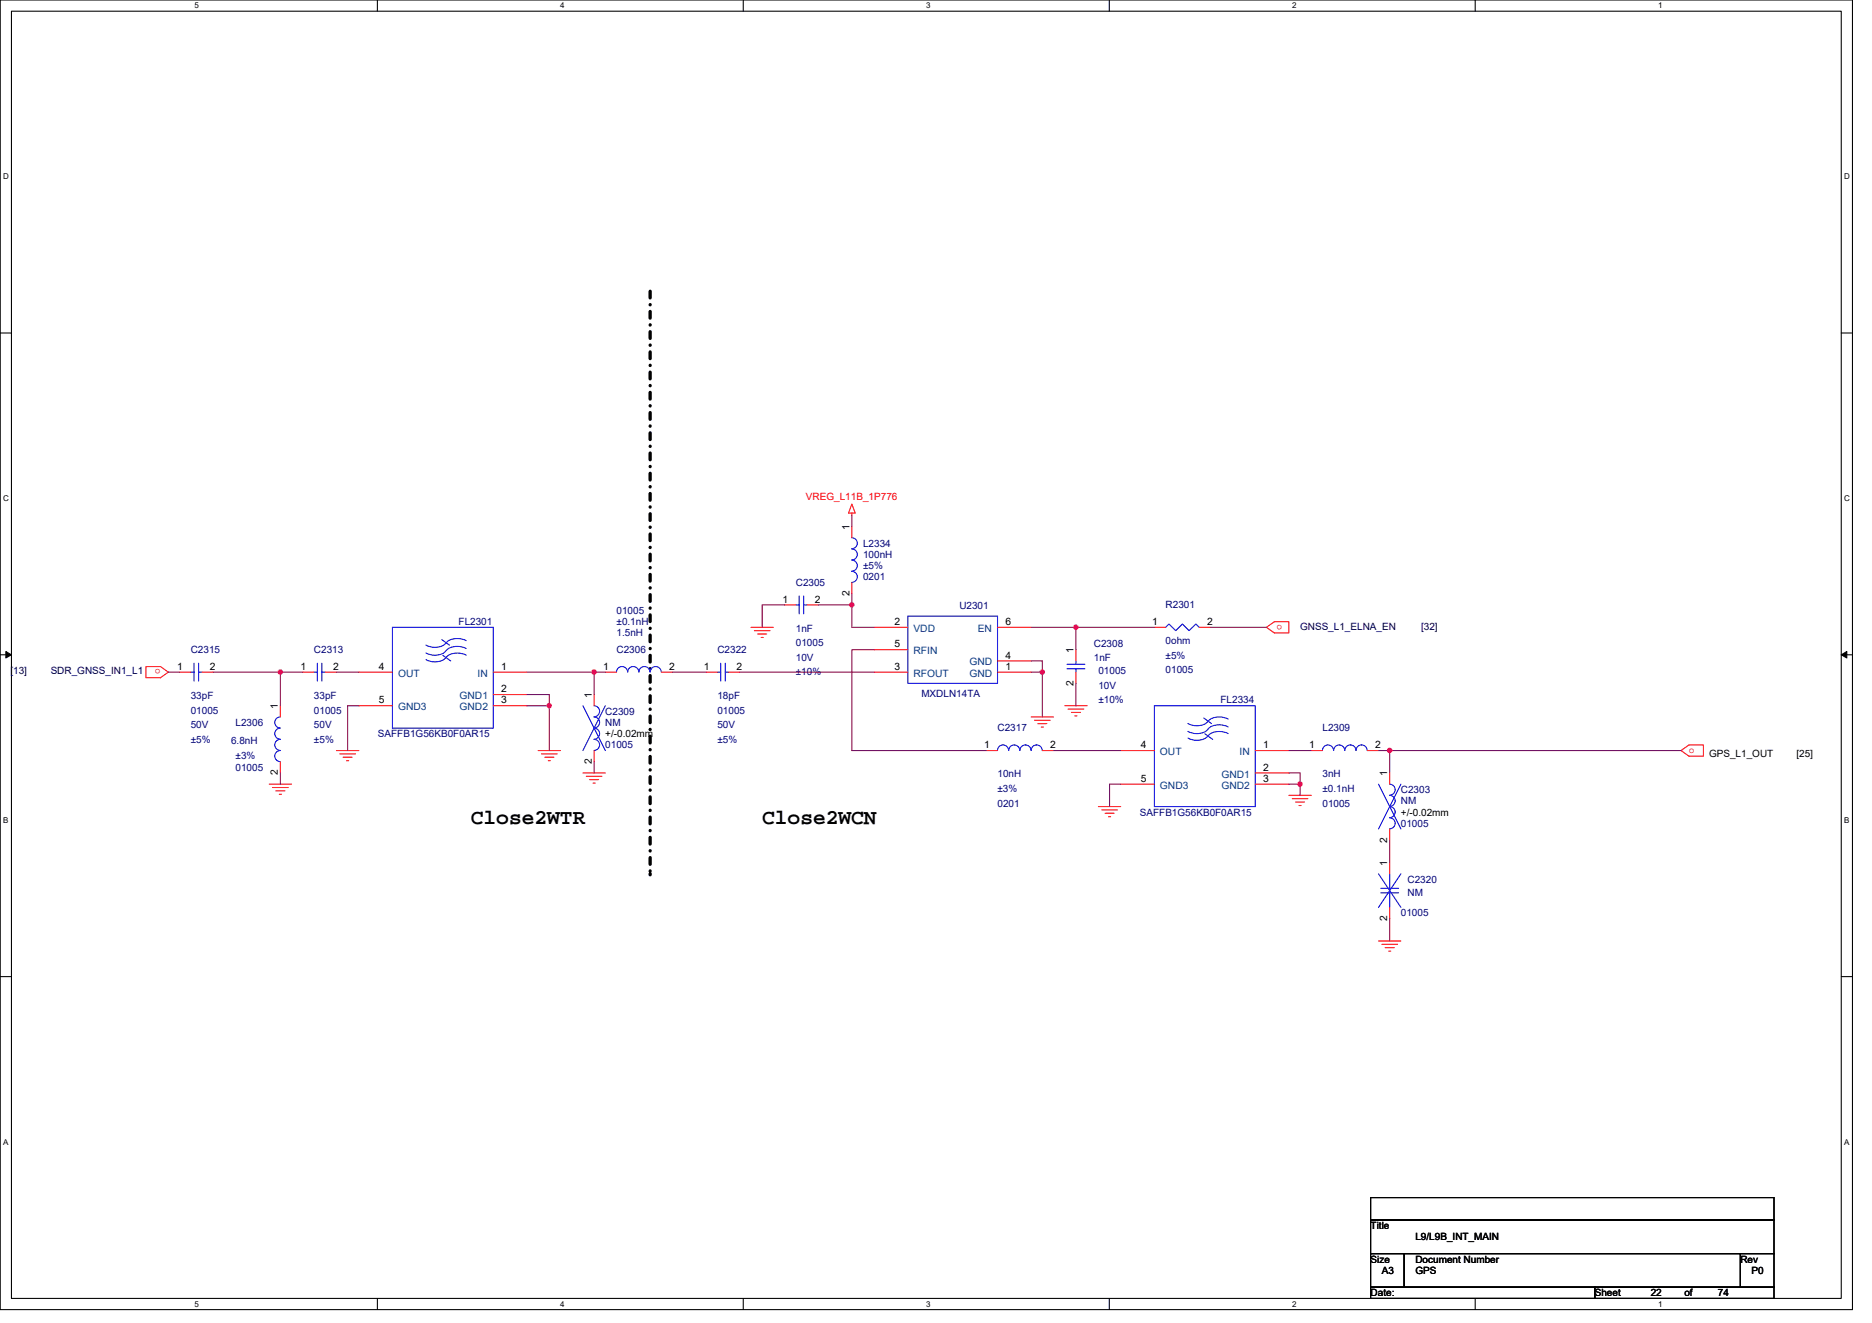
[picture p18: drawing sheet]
<svg xmlns="http://www.w3.org/2000/svg" width="297mm" height="210mm" viewBox="0 0 297 210" stroke-linecap="round" stroke-linejoin="round" font-family="sans-serif">
<defs><g id="words">
<g font-size="3.4">
<text x="74.7" y="130.8">Close2WTR</text>
<text x="120.9" y="130.8">Close2WCN</text>
</g>
<g font-size="1.6" fill="#f00">
<text x="127.9" y="79.3">VREG_L11B_1P776</text>
<text x="203.5" y="99.1" transform="rotate(180 203.5 99.1)">o</text>
<text x="25.5" y="106.3" transform="rotate(180 25.5 106.3)">o</text>
<text x="268" y="119.5">o</text>
</g>
<g font-size="1.6">
<text x="134.8" y="84.1" transform="rotate(-90 134.8 84.1)">1</text>
<text x="124.1" y="95.6">1</text>
<text x="129.3" y="95.6">2</text>
<text x="134.8" y="94.6" transform="rotate(-90 134.8 94.6)">2</text>
<text x="141.9" y="99.2">2</text>
<text x="159.5" y="99.2">6</text>
<text x="182.8" y="99.2">1</text>
<text x="191.5" y="99.2">2</text>
<text x="28.1" y="106.3">1</text>
<text x="33.3" y="106.3">2</text>
<text x="47.7" y="106.3">1</text>
<text x="52.8" y="106.3">2</text>
<text x="60.1" y="106.3">4</text>
<text x="79.5" y="106.3">1</text>
<text x="95.7" y="106.3">1</text>
<text x="106.2" y="106.3">2</text>
<text x="111.7" y="106.3">1</text>
<text x="116.9" y="106.3">2</text>
<text x="141.9" y="106.3">3</text>
<text x="141.9" y="102.7">5</text>
<text x="159.5" y="106.3">1</text>
<text x="159.5" y="104.5">4</text>
<text x="170.3" y="103.7" transform="rotate(-90 170.3 103.7)">1</text>
<text x="44.1" y="112.5" transform="rotate(-90 44.1 112.5)">1</text>
<text x="60.1" y="111.6">5</text>
<text x="79.5" y="111.6">3</text>
<text x="79.5" y="109.9">2</text>
<text x="93.9" y="110.8" transform="rotate(-90 93.9 110.8)">1</text>
<text x="170.3" y="108.8" transform="rotate(-90 170.3 108.8)">2</text>
<text x="96.1" y="117">+/-0.02mm</text>
<text x="156.1" y="118.7">1</text>
<text x="166.6" y="118.7">2</text>
<text x="181" y="118.7">4</text>
<text x="200.4" y="118.7">1</text>
<text x="207.7" y="118.7">1</text>
<text x="218.2" y="118.7">2</text>
<text x="44.1" y="123.1" transform="rotate(-90 44.1 123.1)">2</text>
<text x="93.9" y="121.3" transform="rotate(-90 93.9 121.3)">2</text>
<text x="181" y="124.1">5</text>
<text x="200.4" y="124.1">3</text>
<text x="200.4" y="122.3">2</text>
<text x="220.1" y="123.2" transform="rotate(-90 220.1 123.2)">1</text>
<text x="271.2" y="120.2">GPS_L1_OUT</text>
<text x="285" y="120.2">[25]</text>
<text x="222.3" y="129.4">+/-0.02mm</text>
<text x="220.1" y="137.4" transform="rotate(-90 220.1 137.4)">1</text>
<text x="220.1" y="133.7" transform="rotate(-90 220.1 133.7)">2</text>
<text x="220.1" y="146.2" transform="rotate(-90 220.1 146.2)">2</text>
<text x="217.5" y="195.1">Title</text>
<text x="224.6" y="196.8">L9/L9B_INT_MAIN</text>
<text x="217.5" y="200.4">Size</text>
<text x="219.3" y="202.2">A3</text>
<text x="224.6" y="200.4">Document Number</text>
<text x="224.6" y="202.2">GPS</text>
<text x="276.2" y="200.4">Rev</text>
<text x="277.9" y="202.2">P0</text>
<text x="217.5" y="205.7">Date:</text>
<text x="253" y="205.7">Sheet</text>
<text x="261.9" y="205.7">22</text>
<text x="267.3" y="205.7">of</text>
<text x="272.6" y="205.7">74</text>
</g>
<g font-size="1.6" fill="#000080">
<text x="136.9" y="86.8">L2334</text>
<text x="136.9" y="88.5">100nH</text>
<text x="126.3" y="93">C2305</text>
<text x="136.9" y="90.3">±5%</text>
<text x="136.9" y="92.1">0201</text>
<text x="72.8" y="99.2">FL2301</text>
<text x="97.8" y="101">1.5nH</text>
<text x="97.8" y="99.2">±0.1nH</text>
<text x="97.8" y="97.4">01005</text>
<text x="126.3" y="100.3">1nF</text>
<text x="152.2" y="96.7">U2301</text>
<text x="185" y="96.5">R2301</text>
<text x="30.3" y="103.7">C2315</text>
<text x="49.8" y="103.7">C2313</text>
<text x="97.8" y="103.7">C2306</text>
<text x="113.8" y="103.7">C2322</text>
<text x="126.3" y="102.6">01005</text>
<text x="126.3" y="104.9">10V</text>
<text x="126.3" y="107.2">±10%</text>
<text x="173.6" y="102.8">C2308</text>
<text x="173.6" y="104.9">1nF</text>
<text x="174.3" y="107">01005</text>
<text x="185" y="102.2">0ohm</text>
<text x="185" y="104.5">±5%</text>
<text x="185" y="106.8">01005</text>
<text x="30.3" y="110.9">33pF</text>
<text x="30.3" y="113.3">01005</text>
<text x="49.8" y="110.9">33pF</text>
<text x="49.8" y="113.3">01005</text>
<text x="96.1" y="113.4">C2309</text>
<text x="113.8" y="110.9">18pF</text>
<text x="113.8" y="113.3">01005</text>
<text x="146.2" y="110.6">MXDLN14TA</text>
<text x="174.3" y="109.3">10V</text>
<text x="174.3" y="111.7">±10%</text>
<text x="193.7" y="111.7">FL2334</text>
<text x="30.3" y="115.6">50V</text>
<text x="30.3" y="117.9">±5%</text>
<text x="36.7" y="118">6.8nH</text>
<text x="37.4" y="115.2">L2306</text>
<text x="49.8" y="115.6">50V</text>
<text x="49.8" y="117.9">±5%</text>
<text x="60" y="117">SAFFB1G56KB0F0AR15</text>
<text x="96.1" y="115.2">NM</text>
<text x="96.1" y="118.8">01005</text>
<text x="113.8" y="115.6">50V</text>
<text x="113.8" y="117.9">±5%</text>
<text x="158.3" y="116.1">C2317</text>
<text x="209.8" y="116.1">L2309</text>
<text x="37.4" y="120.5">±3%</text>
<text x="37.4" y="122.3">01005</text>
<text x="158.3" y="123.4">10nH</text>
<text x="158.3" y="125.7">±3%</text>
<text x="209.8" y="123.4">3nH</text>
<text x="209.8" y="125.7">±0.1nH</text>
<text x="222.3" y="125.9">C2303</text>
<text x="158.3" y="128">0201</text>
<text x="180.9" y="129.4">SAFFB1G56KB0F0AR15</text>
<text x="209.8" y="128">01005</text>
<text x="222.3" y="127.7">NM</text>
<text x="222.3" y="131.2">01005</text>
<text x="223.3" y="140.1">C2320</text>
<text x="223.3" y="142.2">NM</text>
<text x="222.3" y="145.4">01005</text>
</g>
<g font-size="1.6" fill="#004080">
<text x="144.9" y="100.3">VDD</text>
<text x="155.1" y="100.3">EN</text>
<text x="63.2" y="107.4">OUT</text>
<text x="75.8" y="107.4">IN</text>
<text x="144.9" y="107.4">RFOUT</text>
<text x="144.9" y="103.8">RFIN</text>
<text x="153.8" y="107.4">GND</text>
<text x="153.8" y="105.6">GND</text>
<text x="63.2" y="112.7">GND3</text>
<text x="72.9" y="112.7">GND2</text>
<text x="72.9" y="111">GND1</text>
<text x="184.1" y="119.8">OUT</text>
<text x="196.7" y="119.8">IN</text>
<text x="184.1" y="125.2">GND3</text>
<text x="193.8" y="125.2">GND2</text>
<text x="193.8" y="123.4">GND1</text>
</g>
<g font-size="1.6" fill="#000040">
<text x="206.3" y="99.9">GNSS_L1_ELNA_EN</text>
<text x="225.5" y="99.9">[32]</text>
<text x="1.6" y="107">[13]</text>
<text x="8" y="107">SDR_GNSS_IN1_L1</text>
</g>
<g font-size="1.3">
<text x="30.8" y="1.3">5</text>
<text x="88.9" y="1.3">4</text>
<text x="147" y="1.3">3</text>
<text x="205" y="1.3">2</text>
<text x="263.1" y="1.3">1</text>
<text x=".5" y="28.4">D</text>
<text x="292.6" y="28.4">D</text>
<text x=".5" y="79.5">C</text>
<text x="292.6" y="79.5">C</text>
<text x=".5" y="130.6">B</text>
<text x="292.6" y="130.6">B</text>
<text x=".5" y="181.7">A</text>
<text x="292.6" y="181.7">A</text>
<text x="30.8" y="207.4">5</text>
<text x="88.9" y="207.4">4</text>
<text x="147" y="207.4">3</text>
<text x="205" y="207.4">2</text>
<text x="263.1" y="207.4">1</text>
</g>
</g></defs>
<path d="M0 0h293.9v207.9h-293.9zM1.8 1.8h290.4v204.3h-290.4z" fill="none" stroke="#000" stroke-width=".17"/>
<g fill="#fff">
<path d="M30.8 .2h.7v1.4h-.7z"/>
<path d="M30.8 206.3h.7v1.4h-.7z"/>
</g>
<path d="M59.9 0v1.8M59.9 206.1v1.8" fill="none" stroke="#000" stroke-width=".17"/>
<g fill="#fff">
<path d="M88.9 .2h.7v1.4h-.7z"/>
<path d="M88.9 206.3h.7v1.4h-.7z"/>
</g>
<path d="M117.9 0v1.8M117.9 206.1v1.8" fill="none" stroke="#000" stroke-width=".17"/>
<g fill="#fff">
<path d="M147 .2h.7v1.4h-.7z"/>
<path d="M147 206.3h.7v1.4h-.7z"/>
</g>
<path d="M176 0v1.8M176 206.1v1.8" fill="none" stroke="#000" stroke-width=".17"/>
<g fill="#fff">
<path d="M205 .2h.7v1.4h-.7z"/>
<path d="M205 206.3h.7v1.4h-.7z"/>
</g>
<path d="M234.1 0v1.8M234.1 206.1v1.8" fill="none" stroke="#000" stroke-width=".17"/>
<g fill="#fff">
<path d="M263.1 .2h.7v1.4h-.7z"/>
<path d="M263.1 206.3h.7v1.4h-.7z"/>
<path d="M.5 27.3h.9v1.4h-.9z"/>
<path d="M292.6 27.3h.9v1.4h-.9z"/>
<path d="M.5 78.4h.9v1.4h-.9z"/>
<path d="M292.6 78.4h.9v1.4h-.9z"/>
</g>
<path d="M0 52.9h1.8M292.2 52.9h1.7" fill="none" stroke="#000" stroke-width=".17"/>
<g fill="#fff">
<path d="M.5 129.5h.8v1.4h-.8z"/>
<path d="M292.6 129.5h.9v1.4h-.9z"/>
</g>
<path d="M0 103.9h1.8M292.2 103.9h1.7" fill="none" stroke="#000" stroke-width=".17"/>
<path d="M.9 103.4l.9 .5-.9 .5zM292.2 103.9l.8-.5v1z" fill="#000" stroke="#000" stroke-width=".16"/>
<g fill="#fff">
<path d="M.5 180.5h.8v1.4h-.8z"/>
<path d="M292.6 180.5h.9v1.4h-.9z"/>
</g>
<path d="M0 155h1.8M292.2 155h1.7M217.5 199h5.3v5.3h-5.3zM217.5 190.1h64v3.5h-64zM217.5 193.6h64v5.4h-64zM222.8 199h53.4v5.3h-53.4zM276.2 199h5.3v5.3h-5.3zM217.5 204.3h35.5v1.8h-35.5zM253 204.3h28.5v1.8h-28.5z" fill="none" stroke="#000" stroke-width=".17"/>
<path d="M103.2 46.2v92.5M103.2 138.7h.1" fill="none" stroke="#000" stroke-width=".53" stroke-dasharray="1.1 1.1 0 1.1"/>
<g fill="none" stroke="#f00" stroke-width=".17">
<path d="M119.2 99.6h3.5M124.5 96h1.8M128.1 96h1.7M135.2 80l.5 1.4h-1.1zM135.2 81.4v.4M135.2 83.6v1.7M135.2 92.5v1.7M138.7 99.6h5.4M158.3 99.6h5.3M183.2 99.6h1.8M190.3 99.6h1.8M201 99.6l1.2-.9h2.3v1.8h-2.3z"/>
<path d="M23.2 105.8h2.3l1.2 .9-1.2 .9h-2.3zM28.5 106.7h1.8M32 106.7h1.8M44.5 112v1.8M48 106.7h1.8M51.6 106.7h1.8M53.4 119.1h3.5M53.9 119.7h2.5M56.9 106.7h5.4M56.9 112h5.4M78.3 106.7h5.3M78.3 112h5.3"/>
<path d="M78.3 110.2h5.3M85.4 119.1h3.5M85.9 119.7h2.5M94.3 110.2v1.8M94.3 119.1v1.8M96.1 106.7h1.7M104.9 106.7h1.8M112.1 106.7h1.7M115.6 106.7h1.8M119.7 100.1h2.5M120.2 100.6h1.5M120.8 101.2h.3"/>
<path d="M138.7 106.7h5.4M138.7 103.1h5.4M156.5 119.1h1.8M158.3 106.7h5.3M158.3 104.9h5.3M163.6 113.8h3.6M164.1 114.3h2.5M164.7 114.9h1.4M165.2 115.4h.4M165.4 119.1h1.8M168.9 112h3.6M169.5 112.5h2.5"/>
<path d="M170 113.1h1.4M170.6 113.6h.3M170.7 103.1v1.8M170.7 106.7v1.8M177.8 119.1h5.4M199.2 119.1h5.3M208.1 119.1h1.7M217 119.1h1.7M266.7 119.1l1.3-.9h2.3v1.8h-2.3zM42.7 124.5h3.6M43.2 125h2.5M43.8 125.5h1.4"/>
<path d="M44.3 126.1h.4M44.5 120.9v1.8M54.4 120.2h1.5M55 120.7h.3M86.4 120.2h1.5M87 120.7h.3M92.5 122.7h3.6M93 123.2h2.5M93.6 123.7h1.4M94.1 124.3h.3M174.3 128h3.5M174.8 128.5h2.5"/>
<path d="M175.3 129.1h1.5M175.9 129.6h.3M177.8 124.5h5.4M199.2 124.5h5.3M199.2 122.7h5.3M204.5 126.2h3.6M205 126.8h2.5M205.6 127.3h1.4M206.1 127.8h.4M220.5 122.7v1.8M220.5 131.6v1.7M220.5 136.9v1.8"/>
<path d="M218.7 149.4h3.6M219.3 149.9h2.5M219.8 150.4h1.4M220.3 151h.4M220.5 144v1.8"/>
</g>
<g fill="none" stroke="#00f" stroke-width=".17">
<path d="M62.3 99.6h16v16h-16zM126.3 96h.5M126.8 94.6v2.8M127.5 94.6v2.8M127.5 96h.6M135.1 85.3a.88 .88 0 0 1 .9 .9 .88 .88 0 0 1-.9 .9 .89 .89 0 0 1 .9 .9 .89 .89 0 0 1-.9 .9 .89 .89 0 0 1 .9 .9 .89 .89 0 0 1-.9 .9M135.1 90.7a.88 .88 0 0 1 .9 .9 .88 .88 0 0 1-.9 .8M144.1 97.8h14.2v10.7h-14.2zM185 99.6l.5-.6 1.1 1.1 1-1.1 1.1 1.1 1.1-1.1 .5 .6M30.3 106.7h.5M30.8 105.3v2.8M31.5 105.3v2.8"/>
<path d="M31.5 106.7h.5M44.5 113.8a.88 .88 0 0 0-.9 .9 .88 .88 0 0 0 .9 .8 .89 .89 0 0 0-.9 .9 .89 .89 0 0 0 .9 .9 .89 .89 0 0 0-.9 .9 .89 .89 0 0 0 .9 .9M44.5 119.1a.88 .88 0 0 0-.9 .9 .88 .88 0 0 0 .9 .9M49.8 106.7h.6M50.4 105.3v2.8M51.1 105.3v2.8M51.1 106.7h.5M70.1 101.5l1.2 .9M70.3 104l1.2 .9M70.7 104.4a2.57 2.57 0 0 1-3.1 .3M70.7 103.3a2.56 2.56 0 0 1-3.1 .3M70.7 102a2.6 2.6 0 0 1-3.1 .4"/>
<path d="M74 101.7a2.98 2.98 0 0 0-3 .1l-.2 .2M74 104a2.98 2.98 0 0 0-3 .1l-.2 .3M74 102.9a3 3 0 0 0-3 .1l-.2 .3M92.5 112l3.6 7.1M94.3 112a.88 .88 0 0 1 .8 .9 .88 .88 0 0 1-.8 .9M94.3 113.8a.88 .88 0 0 1 .8 .9 .88 .88 0 0 1-.8 .8 .89 .89 0 0 1 .8 .9 .89 .89 0 0 1-.8 .9 .89 .89 0 0 1 .8 .9 .89 .89 0 0 1-.8 .9M96.1 112l-3.6 7.1M99.6 106.7a.88 .88 0 0 0-.9-.9 .88 .88 0 0 0-.9 .9M101.4 106.7a.88 .88 0 0 0-.9-.9 .88 .88 0 0 0-.9 .9M103.1 106.7a.88 .88 0 0 0-.8-.9 .88 .88 0 0 0-.9 .9M104.9 106.7a.88 .88 0 0 0-.9-.9 .88 .88 0 0 0-.8 .9M113.8 106.7h.6"/>
<path d="M114.4 105.3v2.8M115.1 105.3v2.8M115.1 106.7h.5M160 119.1a.88 .88 0 0 0-.8-.9 .88 .88 0 0 0-.9 .9M161.8 119.1a.88 .88 0 0 0-.9-.9 .88 .88 0 0 0-.8 .9M163.6 119.1a.88 .88 0 0 0-.9-.9 .88 .88 0 0 0-.9 .9M165.4 119.1a.88 .88 0 0 0-.9-.9 .88 .88 0 0 0-.9 .9M169.3 105.4h2.8M169.3 106.2h2.8M170.7 104.9v.5M170.7 106.2v.5M183.2 112h16v16h-16z"/>
<path d="M191 114l1.2 .9M191.2 116.5l1.2 .8M191.6 116.8a2.57 2.57 0 0 1-3.1 .3M191.6 115.7a2.56 2.56 0 0 1-3.1 .4M191.6 114.5a2.6 2.6 0 0 1-3.1 .3M194.9 114.1a2.98 2.98 0 0 0-3 .2l-.2 .2M194.9 116.4a2.98 2.98 0 0 0-3 .2l-.2 .2M194.9 115.4a3 3 0 0 0-3 .1l-.2 .2M211.6 119.1a.88 .88 0 0 0-.9-.9 .88 .88 0 0 0-.9 .9M213.4 119.1a.88 .88 0 0 0-.9-.9 .88 .88 0 0 0-.9 .9M216.9 119.1a.89 .89 0 0 0-.9-.9 .89 .89 0 0 0-.8 .9 .88 .88 0 0 0-.9-.9 .88 .88 0 0 0-.9 .9M218.7 124.5l3.6 7.1"/>
<path d="M218.7 138.7l3.6 5.3M220.5 124.5a.88 .88 0 0 1 .9 .8 .88 .88 0 0 1-.9 .9 .89 .89 0 0 1 .9 .9 .89 .89 0 0 1-.9 .9 .89 .89 0 0 1 .9 .9 .89 .89 0 0 1-.9 .9M220.5 129.8a.88 .88 0 0 1 .9 .9 .88 .88 0 0 1-.9 .9M220.5 138.7v2.3M222.3 124.5l-3.6 7.1M222.3 138.7l-3.6 5.3M219.1 141h2.8M219.1 141.7h2.8M220.5 141.7v2.3"/>
</g>
<g fill="none" stroke="#800040" stroke-width=".17">
<path d="M124.5 96h-3.6v3.6M129.8 96h5.4M135.2 81.8v1.8M135.2 94.2v1.8M135.2 96v3.6h3.5M163.6 99.6h7.1M183.2 99.6h-12.5v3.5M192.1 99.6h8.9M26.7 106.7h1.8M33.8 106.7h10.7M44.5 106.7h3.5M44.5 106.7v5.3"/>
<path d="M53.4 106.7h3.5M56.9 112h-1.7v7.1M83.6 106.7h10.7M83.6 110.2h3.6v1.8M83.6 112h3.6M87.2 112v7.1M94.3 106.7v3.5M94.3 106.7h1.8M106.7 106.7h5.4M117.4 106.7h21.3M138.7 103.1h-3.5v16h21.3M163.6 106.7h1.8v7.1"/>
<path d="M163.6 104.9h1.8v1.8M167.2 119.1h10.6M170.7 108.5v3.5M204.5 119.1h3.6M218.7 119.1h1.8v3.6M220.5 119.1h46.2M44.5 122.7v1.8M94.3 120.9v1.8M177.8 124.5h-1.7v3.5M204.5 122.7h1.8v1.8M204.5 124.5h1.8M206.3 124.5v1.7"/>
<path d="M220.5 133.3v3.6M220.5 145.8v3.6"/>
</g>
<g fill="#f0f" stroke="#f0f" stroke-width=".17">
<circle cx="135.2" cy="96" r=".35"/>
<circle cx="170.7" cy="99.6" r=".35"/>
<circle cx="165.4" cy="106.7" r=".35"/>
<circle cx="44.5" cy="106.7" r=".35"/>
<circle cx="94.3" cy="106.7" r=".35"/>
<circle cx="87.1" cy="112" r=".35"/>
<circle cx="220.5" cy="119.1" r=".35"/>
<circle cx="206.3" cy="124.4" r=".35"/>
</g>
<use href="#words"/>
</svg>
